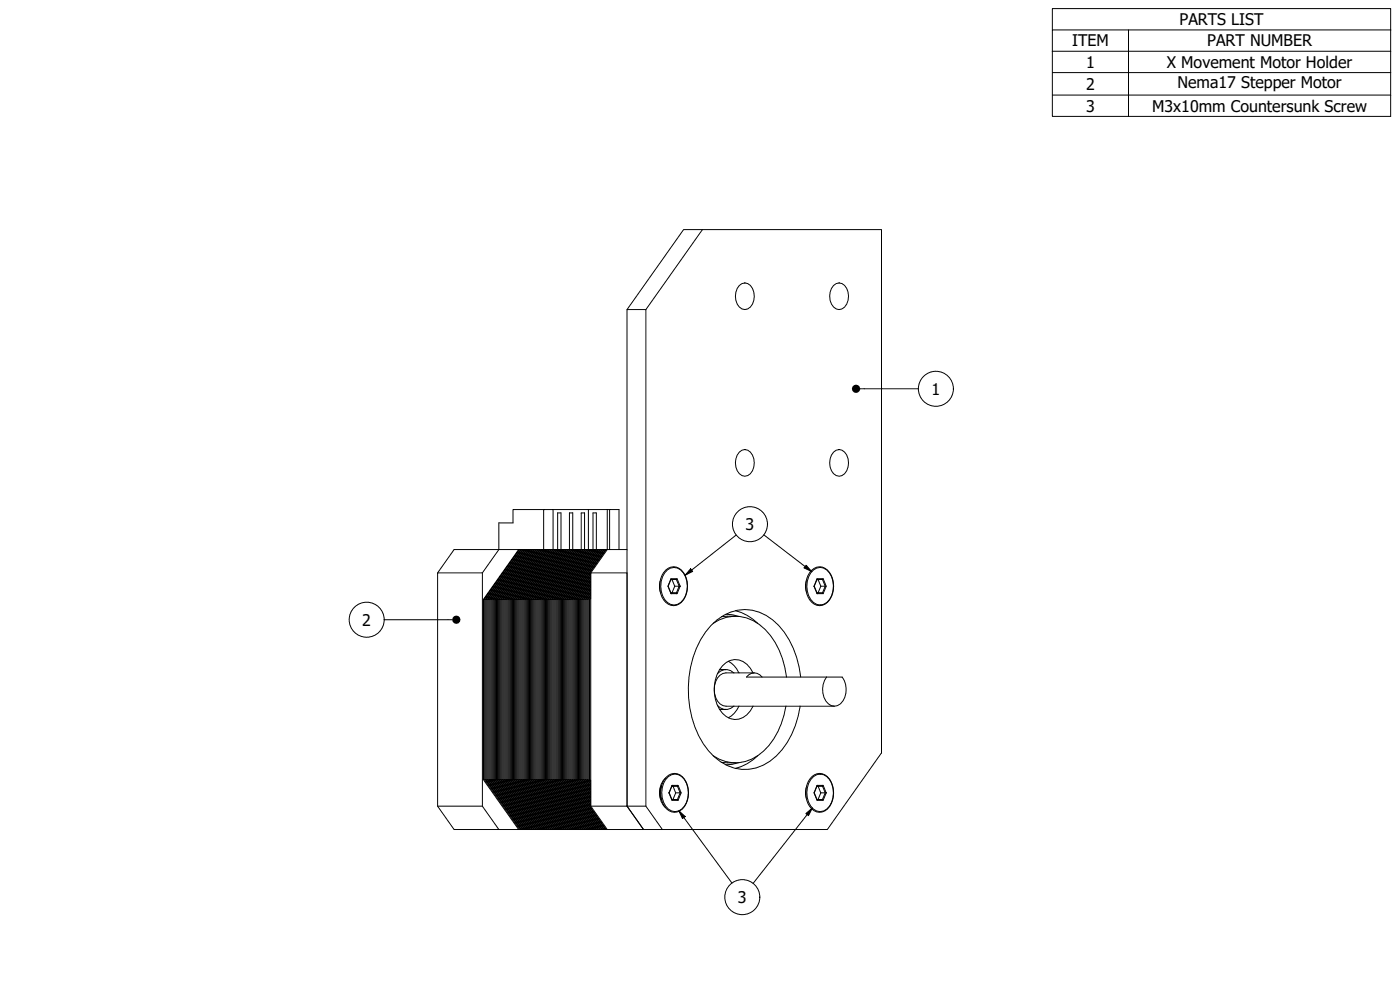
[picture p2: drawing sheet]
<svg xmlns="http://www.w3.org/2000/svg" width="420mm" height="297mm" viewBox="0 0 420 297" stroke-linecap="round" stroke-linejoin="round" font-family="sans-serif">
<defs><g id="words">
<g font-size="4.8">
<text x="354" y="7.5">PARTS LIST</text>
<text x="321.7" y="13.9">ITEM</text>
<text x="362.3" y="13.9">PART NUMBER</text>
<text x="325.9" y="20.3">1</text>
<text x="350.2" y="20.4">X Movement Motor Holder</text>
<text x="325.9" y="26.9">2</text>
<text x="353.4" y="26.4">Nema17 Stepper Motor</text>
<text x="325.9" y="33.5">3</text>
<text x="345.8" y="33.5">M3x10mm Countersunk Screw</text>
<text x="279.6" y="118.4">1</text>
<text x="223.8" y="159.1">3</text>
<text x="108.7" y="187.7">2</text>
<text x="221.5" y="271">3</text>
</g>
</g></defs>
<!-- layer: Visible (ISO) -->
<g fill="none" stroke="#000" stroke-width=".3">
<path d="M210.8 68.9h53.8v157l-16.3 23h-49.5l-5-7v-149zM210.8 68.9h-5.6l-17 24h5.6M188.2 92.9v149h5.6M221.9 85.7a2.33 2.33 0 0 1 3.9 .8 4.7 4.7 0 0 1-1.4 6.2 2.43 2.43 0 0 1-3.2-1.5 5.2 5.2 0 0 1 .7-5.5zM250.2 85.7a2.33 2.33 0 0 1 3.9 .8 4.7 4.7 0 0 1-1.4 6.2 2.43 2.43 0 0 1-3.2-1.5 5.2 5.2 0 0 1 .7-5.5zM221.9 135.7a2.32 2.32 0 0 1 3.9 .8 4.7 4.7 0 0 1-1.4 6.2 2.43 2.43 0 0 1-3.2-1.5 5.2 5.2 0 0 1 .7-5.5zM250.2 135.7a2.32 2.32 0 0 1 3.9 .8 4.7 4.7 0 0 1-1.4 6.2 2.43 2.43 0 0 1-3.2-1.5 5.2 5.2 0 0 1 .7-5.5zM163.2 152.9h-9.2v4h-4.3v8l-4.9 7v70l4.9 7M166 152.9h16.2M176.6 152.9v12h-.3M182.2 152.9v12l-4.9 7M182.2 152.9h.8"/>
<path d="M144.8 171.9h-13.5v70l5 7h19.9M145 179.9v54h.3v-54M145.6 179.9v54M145.9 179.9v54M146.2 179.9v54M146.5 179.9v54M146.7 179.9v54M147 179.9v54M147.3 179.9v54M147.6 179.9v54M147.9 179.9v54M148.2 179.9v54"/>
<path d="M148.4 179.9v54M148.7 179.9v54M149 179.9v54M149.3 179.9v54M149.6 179.9v54M149.9 179.9v54M150.1 179.9v54M150.4 179.9v54M150.7 179.9v54M151 179.9v54M151.3 179.9v54M151.6 179.9v54"/>
<path d="M151.8 179.9v54M152.1 179.9v54M152.4 179.9v54M152.7 179.9v54M153 179.9v54M153.3 179.9v54M153.5 179.9v54M153.8 179.9v54M154.1 179.9v54M154.4 179.9v54M154.7 179.9v54M155 179.9v54"/>
<path d="M155.2 179.9v54M155.5 179.9v54M155.7 164.9h-19.4l-5 7M155.7 164.9h.2l-10.6 15h-.3zM155.8 179.9v54M155.9 164.9h.3M156.1 179.9v54M156.2 164.9h.3l-10.6 15h-.3zM156.4 179.9v54M156.5 164.9h.3M156.6 179.9v54M156.8 164.9h.3l-10.6 15h-.3z"/>
<path d="M156.9 179.9v54M157.1 164.9h.3M157.2 179.9v54M157.4 164.9h.2l-10.6 15h-.3zM157.5 179.9v54M157.6 164.9h.3M157.8 179.9v54M157.9 164.9h.3l-10.6 15h-.3zM158.1 179.9v54M158.2 164.9h.3M158.3 179.9v54M158.5 164.9h.3l-10.6 15h-.3z"/>
<path d="M158.6 179.9v54M158.8 164.9h.3M158.9 179.9v54M159.1 164.9h.2l-10.6 15h-.3zM159.2 179.9v54M159.3 164.9h.3M159.5 179.9v54M159.6 164.9h.3l-10.6 15h-.3zM159.8 179.9v54M159.9 164.9h.3M160 179.9v54M160.2 164.9h.3l-10.6 15h-.3z"/>
<path d="M160.3 179.9v54M160.5 164.9h.3M160.6 179.9v54M160.8 164.9h.2l-10.6 15h-.3zM160.9 179.9v54M161 164.9h.3M161.2 179.9v54M161.3 164.9h.3l-10.6 15h-.3zM161.5 179.9v54M161.6 164.9h.3M161.7 179.9v54M161.9 164.9h.3l-10.6 15h-.3z"/>
<path d="M162 179.9v54M162.2 164.9h.2M162.3 179.9v54M162.4 164.9h.3l-10.6 15h-.3zM162.6 179.9v54M162.7 164.9h.3M162.9 179.9v54M163 164.9h.3l-10.6 15h-.3zM163.2 164.9v-12h2.8v12M163.2 179.9v54M163.3 164.9h.3M163.4 179.9v54"/>
<path d="M163.6 164.9h.3l-10.6 15h-.3zM163.7 179.9v54M163.9 164.9h.2M164 179.9v54M164.1 164.9h.3l-10.6 15h-.3zM164.3 179.9v54M164.4 164.9h.3M164.6 179.9v54M164.7 164.9h.3l-10.6 15h-.3zM164.9 179.9v54M165 164.9h.3M165.1 179.9v54"/>
<path d="M165.3 164.9h.3l-10.6 15h-.3zM165.4 179.9v54M165.6 164.9h.2M165.7 179.9v54M165.8 164.9h.3l-10.6 15h-.3zM166 179.9v54M166.1 164.9h.3M166.3 179.9v54M166.4 164.9h.3l-10.6 15h-.3zM166.5 179.9v54M166.7 164.9h.3M166.8 179.9v54"/>
<path d="M167 164.9h.3l-10.7 15h-.2zM167.1 179.9v54M167.3 164.9h.2M167.4 164.9v-11h1v11h.3M167.4 179.9v54M167.5 164.9h.3l-10.6 15h-.3zM167.7 179.9v54M167.8 164.9h.3M168 179.9v54M168.1 164.9h.3l-10.6 15h-.3zM168.2 179.9v54M168.5 179.9v54"/>
<path d="M168.7 164.9h.3l-10.7 15h-.2zM168.8 179.9v54M169 164.9h.2M169.1 179.9v54M169.2 164.9h.3l-10.6 15h-.3zM169.4 179.9v54M169.5 164.9h.3M169.7 179.9v54M169.8 164.9h.3l-10.6 15h-.3zM169.9 179.9v54M170.1 164.9h.3M170.2 179.9v54"/>
<path d="M170.4 164.9h.2l-10.6 15h-.2zM170.5 179.9v54M170.6 164.9h.3v-11h1v11M170.8 179.9v54M170.9 164.9h.3l-10.6 15h-.3zM171.1 179.9v54M171.2 164.9h.3M171.4 179.9v54M171.5 164.9h.3l-10.6 15h-.3zM171.6 179.9v54M171.8 164.9h.3M171.9 179.9v54"/>
<path d="M172.1 164.9h.2l-10.6 15h-.2zM172.2 179.9v54M172.3 164.9h.3M172.5 179.9v54M172.6 164.9h.3l-10.6 15h-.3zM172.8 179.9v54M172.9 164.9h.3M173.1 179.9v54M173.2 164.9h.3l-10.6 15h-.3zM173.3 179.9v54M173.5 164.9h.3M173.6 179.9v54"/>
<path d="M173.8 164.9h.2l-10.6 15h-.2zM173.9 179.9v54M174 164.9h.3M174.2 179.9v54M174.3 164.9h.3l-10.6 15h-.3zM174.4 164.9v-11h1v11M174.5 179.9v54M174.6 164.9h.3M174.7 179.9v54M174.9 164.9h.3l-10.6 15h-.3zM175 179.9v54M175.2 164.9h.3"/>
<path d="M175.3 179.9v54M175.5 164.9h.2l-10.6 15h-.2zM175.6 179.9v54M175.7 164.9h.3M175.9 179.9v54M176 164.9h.3l-10.6 15h-.3zM176.2 179.9v54M176.4 179.9v54M176.6 164.9h.3l-10.6 15h-.3zM176.9 164.9h.3M177.2 164.9h.2l-10.6 15h-.3zM177.3 171.9l-5.7 8h.3l5.4-7.6"/>
<path d="M177.3 172.7l-5.1 7.2h.3l4.8-6.8M177.3 173.5l-4.5 6.4h.3l4.2-6M177.3 174.3l-4 5.6h.3l3.7-5.2M177.3 175.1l-3.4 4.8h.3l3.1-4.4M177.3 175.9l-2.8 4h.2l2.6-3.6M177.3 176.7l-2.3 3.2h.3l2-2.8M177.3 177.5l-1.7 2.4h.3l1.4-2M177.3 178.3l-1.1 1.6h.2l.9-1.2M177.3 171.9h10.9v70h-10.9zM177.3 179.1l-.6 .8M177.3 179.5l-.3 .4M177.4 164.9h.3"/>
<path d="M177.7 164.9h.3l-10.6 15h-.3zM178.3 164.9h.3l-10.6 15h-.3zM178.3 164.9h-.3v-11h1v11M178.6 164.9h.3M178.9 164.9h.2l-10.6 15h-.3zM179.1 164.9h.3M179.4 164.9h.3l-10.6 15h-.3zM179.7 164.9h.3M180 164.9h.3l-10.6 15h-.3zM180.3 164.9h.2M180.5 164.9h.3l-10.6 15h-.3zM180.8 164.9h.3"/>
<path d="M181.1 164.9h.3l-10.6 15h-.3zM181.4 164.9h.3M181.7 164.9h.3l-10.6 15h-.3zM182 164.9h6.2M183 164.9v-12h2.8v12M198 175.3v1.2M198.1 174.4v3M199.8 171.1a3.5 3.5 0 0 1 5.8 1.6 7.1 7.1 0 0 1-1.8 8.6 3.6 3.6 0 0 1-5.2-2.2 7.4 7.4 0 0 1 1.2-8zM200.5 175.9h.1M201.3 173.9h.4M201.3 177.9h.4M201.4 173.6l-.9 2.3 .9 2.2"/>
<path d="M201.7 177.9h1.3l.2 .2M201.7 173.9l.8 2M202.5 175.9h1.6M202.5 175.9l-.8 2M203.2 173.6l-.2 .2-1.3 .1M241.8 175.3v1.2M241.9 174.4v3M243.6 171.1a3.5 3.5 0 0 1 5.9 1.6 7.1 7.1 0 0 1-1.9 8.6 3.6 3.6 0 0 1-5.1-2.2 7.4 7.4 0 0 1 1.1-8zM244.3 175.9h.1M245.2 173.9h.3M245.2 177.9h.3M245.2 173.6l-.8 2.3 .8 2.2"/>
<path d="M245.5 177.9h1.3l.2 .2M245.5 173.9l.8 2M247 173.6l-.2 .2-1.3 .1M248 175.9h-1.7l-.8 2M214 187a11.8 11.8 0 0 1 15.6 1.8 24.2 24.2 0 0 1 6.4 14.3M218.3 184.9h2.4M218.6 198.4a7.2 7.2 0 0 1 3.2 3.5M220.7 183.2a14.7 14.7 0 0 1 6.7 3.8M215.3 211.7a3.3 3.3 0 0 0 4.9 .2M215.9 212.8l2 .1M217.9 200.9h-2M220.2 201.9a3.3 3.3 0 0 0-4.9 .2"/>
<path d="M221.8 211.9a7.2 7.2 0 0 1-3.2 3.5M226 201.9a5.5 5.5 0 0 0-8-3.1 11.1 11.1 0 0 0-2.1 14 5.2 5.2 0 0 0 9.3 .5l.8-1.4M226.4 201.9h-8.5a4.4 4.4 0 0 0-3.6 5 4.5 4.5 0 0 0 3.6 5h32.5M228.7 203.1a2.82 2.82 0 0 0-4.7 0h28.8a5.9 5.9 0 0 1-1.5 8.6 3.6 3.6 0 0 1-4.3-3.7 6.4 6.4 0 0 1 1.1-4.9M235.9 211.9a20.8 20.8 0 0 1-10.3 15.9 11.4 11.4 0 0 1-11.6-1.1M240.3 203.1a24.1 24.1 0 0 0-10.4-18.5 13 13 0 0 0-16.5 3.1 29.5 29.5 0 0 0-6.4 24.7 24.4 24.4 0 0 0 9.3 16.2 12.9 12.9 0 0 0 16.7-1.8 25.9 25.9 0 0 0 7.1-14.9M145 233.9l10.7 15M145.3 233.9l10.6 15M145.6 233.9h.3l10.6 15h-.3zM146.2 233.9h.3l10.6 15h-.3zM146.7 233.9h.3l10.6 15h-.2zM147.3 233.9h.3l10.6 15h-.3z"/>
<path d="M147.9 233.9h.3l10.6 15h-.3zM148.4 233.9h.3l10.6 15h-.2zM149 233.9h.3l10.6 15h-.3zM149.6 233.9h.3l10.6 15h-.3zM150.1 233.9h.3l10.6 15h-.2zM150.7 233.9h.3l10.6 15h-.3zM151.3 233.9h.3l10.6 15h-.3zM151.8 233.9h.3l10.6 15h-.3zM152.4 233.9h.3l10.6 15h-.3zM153 233.9h.3l10.6 15h-.3zM153.5 233.9h.3l10.6 15h-.3zM154.1 233.9h.3l10.6 15h-.3z"/>
<path d="M154.7 233.9h.3l10.6 15h-.3zM155.2 233.9h.3l10.6 15h-.3zM155.8 233.9h.3l10.6 15h-.3zM156.4 233.9h.2l10.7 15h-.3zM156.9 233.9h.3l10.6 15h-.3zM157.5 233.9h.3l10.6 15h-.3zM158.1 233.9h.2l10.7 15h-.3zM158.6 233.9h.3l10.6 15h-.3zM159.2 233.9h.3l10.6 15h-.3zM159.8 233.9h.2l10.6 15h-.2zM160.3 233.9h.3l10.6 15h-.3zM160.9 233.9h.3l10.6 15h-.3z"/>
<path d="M161.5 233.9h.2l10.6 15h-.2zM162 233.9h.3l10.6 15h-.3zM162.6 233.9h.3l10.6 15h-.3zM163.2 233.9h.2l10.6 15h-.2zM163.7 233.9h.3l10.6 15h-.3zM164.3 233.9h.3l10.6 15h-.3zM164.9 233.9h.2l10.6 15h-.2zM165.4 233.9h.3l10.6 15h-.3zM166 233.9h.3l10.6 15h-.3zM166.5 233.9h.3l10.6 15h-.2zM167.1 233.9h.3l10.6 15h-.3zM167.7 233.9h.3l10.6 15h-.3z"/>
<path d="M168.2 233.9h.3l10.6 15h-.2zM168.8 233.9h.3l10.6 15h-.3zM169.4 233.9h.3l10.6 15h-.3zM169.9 233.9h.3l10.6 15h-.3zM170.5 233.9h.3l10.6 15h-.3zM171.1 233.9h.3l10.6 15h-.3zM176.7 233.9v-54h.3v54M177.3 234.3l-.3-.4h-.3l.6 .8M177.3 235.1l-.9-1.2h-.2l1.1 1.6M177.3 235.9l-1.4-2h-.3l1.7 2.4M177.3 236.7l-2-2.8h-.3l2.3 3.2M177.3 237.5l-2.6-3.6h-.2l2.8 4"/>
<path d="M177.3 238.3l-3.1-4.4h-.3l3.4 4.8M177.3 239.1l-3.7-5.2h-.3l4 5.6M177.3 239.9l-4.2-6h-.3l4.5 6.4M198.6 235.7a4.2 4.2 0 0 0 0 4.4M199.8 233.4a6.4 6.4 0 0 0 0 9M200.1 233.1a3.5 3.5 0 0 1 5.8 1.6 7.1 7.1 0 0 1-1.8 8.6 3.6 3.6 0 0 1-5.1-2.2 7.4 7.4 0 0 1 1.1-8zM200.8 237.9h.1M201.6 235.9h.4M201.6 239.9h.4M201.7 235.6l-.9 2.3 .9 2.2M202 239.9h1.3l.2 .2M202 235.9l.8 2"/>
<path d="M203.5 235.6l-.2 .2-1.3 .1M204.4 237.9h-1.6l-.8 2M218.3 228.9h2.4M227.4 226.7a14.8 14.8 0 0 1-6.7 3.9M241.8 237.3v1.2M241.9 236.3v3.1M243.6 233.1a3.5 3.5 0 0 1 5.9 1.6 7.1 7.1 0 0 1-1.9 8.6 3.6 3.6 0 0 1-5.1-2.2 7.4 7.4 0 0 1 1.1-8zM244.3 237.9h.1M245.2 235.9h.3M245.2 239.9h.3M245.2 235.6l-.8 2.3 .8 2.2M245.5 239.9h1.3l.2 .2"/>
<path d="M245.5 235.9l.8 2M246.3 237.9h1.7M246.3 237.9l-.8 2M247 235.6l-.2 .2-1.3 .1M131.3 241.9h13.5M156.5 248.9h.3M157.1 248.9h.3M157.6 248.9h.3M158.2 248.9h.3M158.8 248.9h.3M159.3 248.9h.3M159.9 248.9h.3"/>
<path d="M160.5 248.9h.3M161 248.9h.3M161.6 248.9h.3M162.2 248.9h.2M162.7 248.9h.3M163.3 248.9h.3M163.9 248.9h.2M164.4 248.9h.3M165 248.9h.3M165.6 248.9h.2M166.1 248.9h.3M166.7 248.9h.3"/>
<path d="M167.3 248.9h.2M167.8 248.9h.3M168.4 248.9h.3M169 248.9h.2M169.5 248.9h.3M170.1 248.9h.3M170.6 248.9h.3M171.2 248.9h.3M171.8 248.9h.3M172.3 248.9h.3M172.9 248.9h.3M173.5 248.9h.3"/>
<path d="M174 248.9h.3M174.6 248.9h.3M175.2 248.9h.3M175.7 248.9h.3M176.3 248.9h.3M176.9 248.9h.3M177.3 240.7l-4.8-6.8h-.3l5.1 7.2M177.3 241.5l-5.4-7.6h-.3l10.6 15M177.4 248.9h.3M178 248.9h.3M178.6 248.9h.3M179.1 248.9h.3"/>
<path d="M179.7 248.9h.3M180.3 248.9h.2M180.8 248.9h.3M181.4 248.9h.3M182 248.9h11.1l-4.9-7 4.9 7h5.7"/>
</g>
<!-- layer: Visible Narrow (ISO) -->
<g fill="none" stroke="#000" stroke-width=".3">
<path d="M200.3 171a3.4 3.4 0 0 1 5.4 2.1 7 7 0 0 1-1.4 7.7 3.4 3.4 0 0 1-5.5-2.1 7 7 0 0 1 1.5-7.7zM201.4 173.8h1.6l.8 2.1-.8 2h-1.6M201.4 173.6h1.8l.9 2.3-.9 2.2h-1.8l-.9-2.2zM244.1 171a3.4 3.4 0 0 1 5.5 2.1 7 7 0 0 1-1.5 7.7 3.4 3.4 0 0 1-5.4-2.1 7 7 0 0 1 1.4-7.7zM245.2 173.8h1.6l.9 2.1-.9 2h-1.6M245.2 173.6h1.8l1 2.3-1 2.2h-1.8l-.9-2.2zM217.8 184.3l2 .1 1.9 .5M218.3 184.9l-1.8 .1M198.4 236.3a4.1 4.1 0 0 0 0 3.2M200.6 233a3.4 3.4 0 0 1 5.4 2.1 7 7 0 0 1-1.4 7.7 3.4 3.4 0 0 1-5.5-2.1 7.1 7.1 0 0 1 1.5-7.7zM201.7 235.8h1.6l.8 2.1-.8 2h-1.6M201.7 235.6h1.8l.9 2.3-.9 2.2h-1.8l-.9-2.2z"/>
<path d="M216.5 228.7l1.8 .2M221.7 228.8l-1.9 .5-2 .2M244.1 233a3.4 3.4 0 0 1 5.5 2.1 7 7 0 0 1-1.5 7.7 3.4 3.4 0 0 1-5.4-2.1 7.1 7.1 0 0 1 1.4-7.7zM245.2 235.8h1.6l.9 2.1-.9 2h-1.6M245.2 235.6h1.8l1 2.3-1 2.2h-1.8l-.9-2.2z"/>
</g>
<!-- layer: Symbol (ISO) -->
<g fill="none" stroke="#000" stroke-width=".3">
<path d="M315.8 9v-6.4h101.6v6.4M315.8 15.4h101.6M338.7 9v25.9M417.4 9h-101.6v6.4M417.4 9v25.9h-101.6v-19.5M315.8 21.8h101.6M315.8 28.5h101.6M258.2 116.7h17.4M207.3 170.7l.6 .7-2.3 1.2zM221 160.5l-15.4 12.1M229.2 160.5l14.4 11M241.9 169.6l1.7 1.9-2.3-1.1z"/>
<path d="M115.3 185.9h20.4M203.7 243.3l1.9 1.7-.8 .6zM203.7 243.3l16 21.7M241.9 244.1l1.9-1.6-1.2 2.2zM243.8 242.5l-17.8 22.6"/>
<circle cx="280.9" cy="116.7" r="5.3"/>
<circle cx="225.1" cy="157.3" r="5.3"/>
<circle cx="110" cy="185.9" r="5.3"/>
<circle cx="222.8" cy="269.2" r="5.3"/>
</g>
<g fill="#000">
<path d="M207.3 170.7l.6 .7-2.3 1.2z" fill-rule="evenodd"/>
<path d="M241.9 169.6l1.7 1.9-2.3-1.1z" fill-rule="evenodd"/>
<path d="M203.7 243.3l1.9 1.7-.8 .6z" fill-rule="evenodd"/>
<path d="M241.9 244.1l1.9-1.6-1.2 2.2z" fill-rule="evenodd"/>
<circle cx="256.9" cy="116.7" r="1.25"/>
<circle cx="137" cy="185.9" r="1.25"/>
</g>
<use href="#words"/>
</svg>
